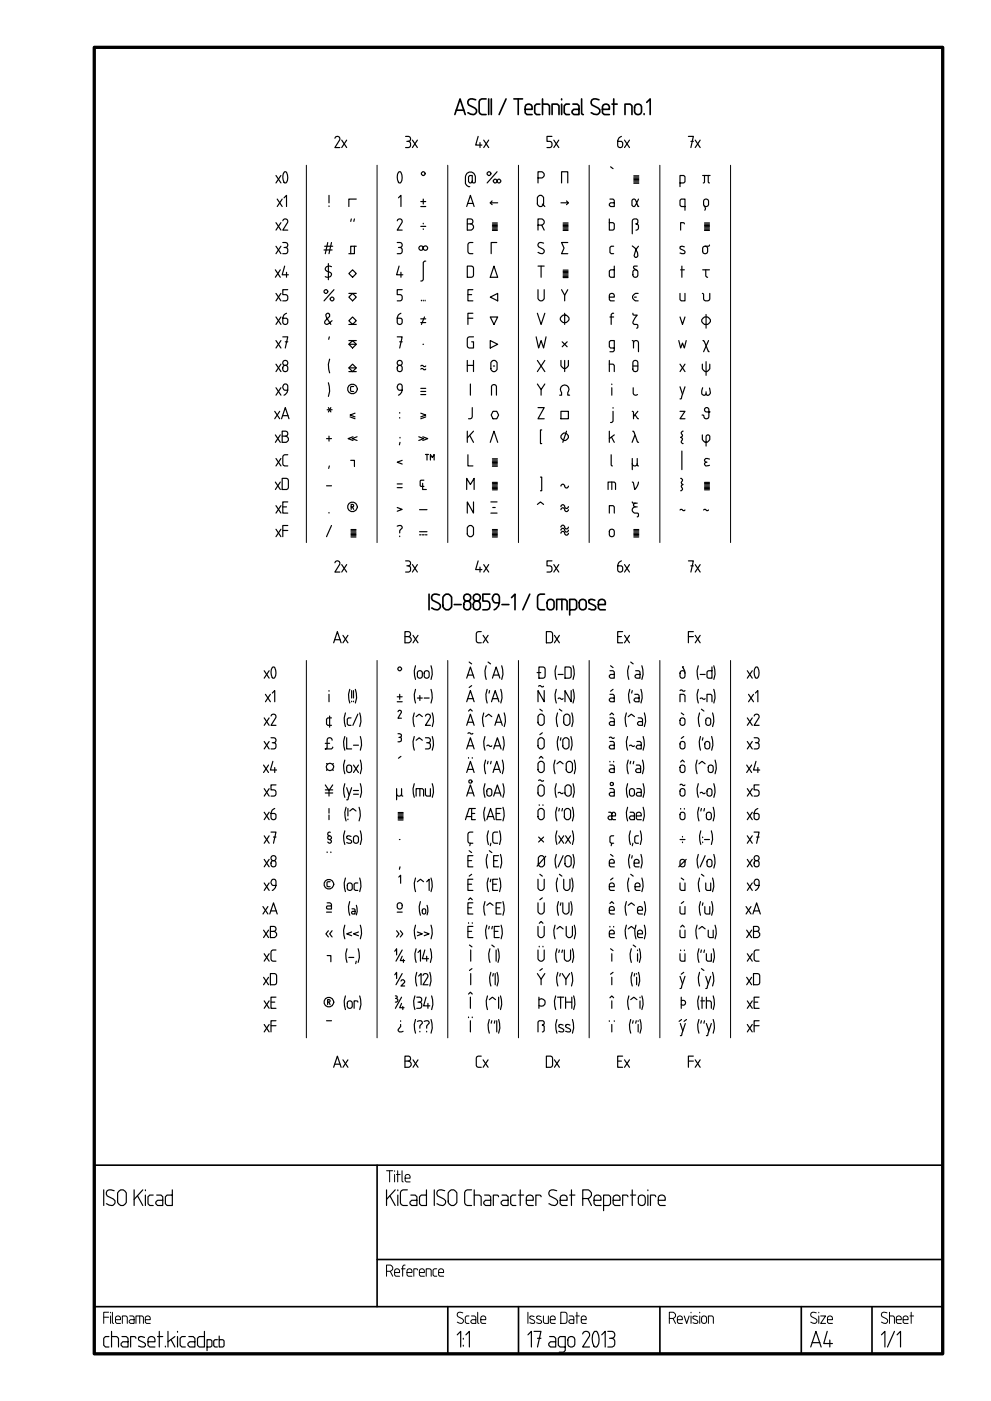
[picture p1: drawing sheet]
<svg xmlns="http://www.w3.org/2000/svg" width="210mm" height="297mm" viewBox="0 0 210 297" stroke-linecap="round" stroke-linejoin="round" font-family="sans-serif">
<path d="M20 10h180v277h-180z" fill="none" stroke="#000" stroke-width=".7"/>
<g fill="none" stroke="#000" stroke-width=".35">
<path d="M96.5 24.3l1.1-3.3 1.1 3.3M96.8 23.4h1.6M100.9 21.2l-.6-.2a.77 .77 0 0 0-1 .4 .77 .77 0 0 0 .3 1l1.1 .5a.73 .73 0 0 1 .4 .8 .73 .73 0 0 1-.7 .6l-1.1-.4M103.1 21h-.9l-.4 .2-.1 .3v2.2l.1 .4 .4 .2h.9M103.7 21v3.3M104.2 21v3.3M107.4 21l-1.5 3.3M109 21h1.9M109.9 21v3.3M111.4 23.2h1.5a.78 .78 0 0 0-.5-1.1 .78 .78 0 0 0-1 .7v1.1l.2 .2 .2 .2h1.1M114.6 22.1h-.8l-.4 .3v1.5l.4 .4h.8M115.1 22.1h1.1l.4 .3v1.9"/>
<path d="M115.1 21v3.3M117.1 24.3v-2.2h1.1l.4 .3v1.9M119.2 21v.2M119.2 22.1v2.2M120.8 22.1h-.7l-.4 .3v1.5l.4 .4h.7M121.6 22.1h.9l.3 .3v1.9h-.9a.55 .55 0 0 1-.4-.4 .55 .55 0 0 1 .1-.5l.1-.2h1.1M123.4 21v3l.4 .3M127.1 21.2l-.7-.2a.77 .77 0 0 0-.9 .4 .77 .77 0 0 0 .3 1l1.1 .5a.73 .73 0 0 1 .4 .8 .73 .73 0 0 1-.8 .6l-1.1-.4M127.8 23.2h1.5a.78 .78 0 0 0-.5-1.1 .78 .78 0 0 0-1 .7v1.1l.2 .2 .2 .2h1.1M129.8 22.1h1.1M130.2 21v3.3M132.6 24.3v-2.2h1.1l.4 .3v1.9"/>
<path d="M134.8 22.3a.76 .76 0 0 1 .8-.2 .76 .76 0 0 1 .5 .7v.9a.75 .75 0 0 1-.8 .6 .75 .75 0 0 1-.7-.8v-.9zM136.7 24.1v.2M137.2 21.7l.7-.7v3.3M91 126v3.3M93.2 126.2l-.6-.2a.77 .77 0 0 0-.9 .4 .77 .77 0 0 0 .2 1l1.2 .5a.73 .73 0 0 1 .3 .8 .73 .73 0 0 1-.7 .6l-1.1-.4M94.3 126.2l.3-.2a.98 .98 0 0 1 1.2 .9v1.5a.92 .92 0 0 1-.6 .8 .92 .92 0 0 1-.9-.2 3.1 3.1 0 0 1-.3-2.4zM96.4 128.2h1.4M98.6 127.6a.91 .91 0 0 1 1.3 .4 .91 .91 0 0 1-.6 1.3h-.4a1.14 1.14 0 0 1-.3-1.7zM100.6 127.6a.91 .91 0 0 1 1.3 .4 .91 .91 0 0 1-.6 1.3h-.3a1.14 1.14 0 0 1-.4-1.7zM103.9 126h-1.5v1.4h1a1.03 1.03 0 0 1 .5 1 1.03 1.03 0 0 1-.5 .9h-1M105.9 127.8h-.7a.93 .93 0 0 1-.7-1 .93 .93 0 0 1 1-.8l.3 .2a2.44 2.44 0 0 1-1 3.1M106.5 128.2h1.5"/>
<path d="M108.5 126.7l.8-.7v3.3M112.4 126l-1.5 3.3M115.5 126h-.9l-.4 .2-.1 .3v2.2l.1 .4 .4 .2h.9M116.3 127.3a.76 .76 0 0 1 .8-.2 .76 .76 0 0 1 .5 .7v.9a.75 .75 0 0 1-.9 .6 .75 .75 0 0 1-.6-.8v-.9zM118.1 129.3v-2.2h1.8l.4 .3v1.9M119.2 127.1v2.2M120.9 129.3h1.1l.3-.4v-1.5l-.3-.3h-1.1v3.3M123.1 127.3a.76 .76 0 0 1 .8-.2 .76 .76 0 0 1 .5 .7v.9a.75 .75 0 0 1-.9 .6 .75 .75 0 0 1-.6-.8v-.9zM126.2 127.3l-.8-.2a.45 .45 0 0 0-.5 .3 .45 .45 0 0 0 .2 .5l1 .5a.48 .48 0 0 1 .3 .5 .48 .48 0 0 1-.5 .4l-1-.2M126.9 128.2h1.5a.78 .78 0 0 0-.5-1.1 .78 .78 0 0 0-1 .7v1.1l.4 .4h1.1M80 247v30M200 247h-180v40"/>
<path d="M20 277h180M80 267h120M95 277v10M110 277v10M140 277v10M170 277v10M185 277v10"/>
<circle cx="99.1" cy="126.7" r=".76"/>
<circle cx="101.2" cy="126.7" r=".76"/>
</g>
<g fill="none" stroke="#000" stroke-width=".21">
<path d="M65 35v80M80 35v80M95 35v80M110 35v80M125 35v80M140 35v80M155 35v80M65 140v80M80 140v80M95 140v80M110 140v80M125 140v80"/>
<path d="M140 140v80M155 140v80M82 248.2h1.3M82.7 248.2v2.4M83.7 248.2v.2M83.7 249v1.6M84.1 249h.8M84.4 248.2v2.4M85.3 248.2v2.2l.3 .2M86 249.8h1a.55 .55 0 0 0-.4-.8 .55 .55 0 0 0-.6 .5v.8l.1 .2 .1 .1h.8M22 279.3h1.1M23.1 278.2h-1.1v2.4"/>
<path d="M23.5 278.2v.2M23.5 279v1.6M23.8 278.2v2.2l.3 .2M24.5 279.8h1.1a.55 .55 0 0 0-.4-.8 .55 .55 0 0 0-.7 .5v.8l.3 .3h.8M27.5 279h.7l.3 .3v1.3h-.8l-.3-.3v-.2l.3-.3h.8M29.6 279v1.6M30.8 279.8h1.1a.55 .55 0 0 0-.4-.8 .55 .55 0 0 0-.7 .5v.8l.3 .3h.8M82 269.5h.7a.66 .66 0 0 0 .6-.4 .66 .66 0 0 0-.2-.7l-.2-.2h-.9v2.4M82.8 269.5l.5 1.1M83.7 269.8h1.1a.55 .55 0 0 0-.4-.8 .55 .55 0 0 0-.7 .5v.8l.3 .3h.8M85.2 269h.8M86 268.2h-.3l-.3 .3v2.1"/>
<path d="M86.3 269.8h1.1a.55 .55 0 0 0-.4-.8 .55 .55 0 0 0-.7 .5v.8l.3 .3h.8M88.6 269.3l-.2-.3h-.6v1.6M89 269.8h1a.55 .55 0 0 0-.3-.8 .55 .55 0 0 0-.7 .5v.8l.2 .3h.8M90.4 270.6v-1.6h.8l.3 .3v1.3M92.7 269h-.6l-.2 .3v1l.2 .3h.6M93.1 269.8h1a.55 .55 0 0 0-.4-.8 .55 .55 0 0 0-.6 .5v.8l.2 .3h.8M98.2 278.4l-.5-.2a.55 .55 0 0 0-.6 .3 .55 .55 0 0 0 .2 .7l.8 .4a.52 .52 0 0 1 .2 .6 .52 .52 0 0 1-.5 .4l-.8-.3M99.5 279h-.5l-.3 .3v1l.3 .3h.5M100 279h.7l.3 .3v1.3h-.8l-.3-.3v-.2l.3-.3h.8M101.3 278.2v2.2l.3 .2M102 279.8h1.1a.55 .55 0 0 0-.4-.8 .55 .55 0 0 0-.7 .5v.8l.3 .3h.8M112 278.2v2.4"/>
<path d="M113.3 279.1l-.6-.1a.32 .32 0 0 0-.3 .3 .32 .32 0 0 0 .1 .3l.8 .3a.34 .34 0 0 1 .2 .4 .34 .34 0 0 1-.4 .3l-.7-.1M114.8 279.1l-.7-.1a.32 .32 0 0 0-.3 .3 .32 .32 0 0 0 .2 .3l.7 .3a.34 .34 0 0 1 .2 .4 .34 .34 0 0 1-.3 .3l-.8-.1M115.3 279v1.3l.3 .3h.7v-1.6M116.7 279.8h1.1a.55 .55 0 0 0-.4-.8 .55 .55 0 0 0-.7 .5v.8l.3 .3h.8M119 278.2h.9l.4 .4v1.6l-.4 .4h-.9zM120.8 279h.7l.2 .3v1.3h-.7l-.3-.3v-.2l.3-.3h.7M122.1 279h.8M122.4 278.2v2.4M123.3 279.8h1.1a.55 .55 0 0 0-.4-.8 .55 .55 0 0 0-.7 .5v.8l.3 .3h.8M142 279.5h.7a.66 .66 0 0 0 .6-.4 .66 .66 0 0 0-.2-.7l-.2-.2h-.9v2.4M142.8 279.5l.5 1.1M143.7 279.8h1.1a.55 .55 0 0 0-.4-.8 .55 .55 0 0 0-.7 .5v.8l.3 .3h.8"/>
<path d="M145.2 279l.5 1.6 .5-1.6M146.6 278.2v.2M146.6 279v1.6M147.9 279.1l-.6-.1a.32 .32 0 0 0-.3 .3 .32 .32 0 0 0 .1 .3l.8 .3a.34 .34 0 0 1 .2 .4 .34 .34 0 0 1-.4 .3l-.7-.1M148.5 278.2v.2M148.5 279v1.6M149 279.1a.54 .54 0 0 1 .6-.1 .54 .54 0 0 1 .3 .5v.7a.53 .53 0 0 1-.6 .4 .53 .53 0 0 1-.5-.5zM173.2 278.4l-.5-.2a.55 .55 0 0 0-.6 .3 .55 .55 0 0 0 .2 .7l.8 .4a.52 .52 0 0 1 .2 .6 .52 .52 0 0 1-.5 .4l-.8-.3M173.7 278.2v.2M173.7 279v1.6M174.1 279h1.1l-1.1 1.6h1.1M175.6 279.8h1a.55 .55 0 0 0-.4-.8 .55 .55 0 0 0-.6 .5v.8l.2 .3h.8"/>
<path d="M188.2 278.4l-.5-.2a.55 .55 0 0 0-.6 .3 .55 .55 0 0 0 .2 .7l.8 .4a.52 .52 0 0 1 .2 .6 .52 .52 0 0 1-.5 .4l-.8-.3M188.7 279h.8l.3 .3v1.3M188.7 278.2v2.4M190.2 279.8h1a.55 .55 0 0 0-.3-.8 .55 .55 0 0 0-.7 .5v.8l.1 .2 .1 .1h.8M191.6 279.8h1.1a.55 .55 0 0 0-.4-.8 .55 .55 0 0 0-.7 .5v.8l.1 .2 .2 .1h.8M193.1 279h.7M193.3 278.2v2.4M26 280.6v-1.6h.7l.3 .3v1.3M28.8 280.6v-1.6h1.4l.2 .3v1.3M150.3 280.6v-1.6h.8l.2 .3v1.3"/>
</g>
<g fill="none" stroke="#000" stroke-width=".25">
<path d="M58.6 37.2l1 1.6M59.6 37.2l-1 1.6M60.4 36.4h.2a1.75 1.75 0 0 1 0 2.4h-.1a1.78 1.78 0 0 1-.1-2.4zM71.1 29.3a.54 .54 0 0 1 .7-.4 .54 .54 0 0 1 .2 .8l-.9 1.6h1M72.5 29.7l1.1 1.6M73.6 29.7l-1.1 1.6M84.7 36.4h.2a1.75 1.75 0 0 1 0 2.4h-.2a1.78 1.78 0 0 1 0-2.4zM86.1 28.9h.5a.55 .55 0 0 1 .5 .7 .55 .55 0 0 1-.8 .4M86.6 30a.67 .67 0 0 1 .5 .6 .67 .67 0 0 1-.5 .7h-.5M87.5 29.7l1.1 1.6M88.6 29.7l-1.1 1.6M100.2 38.4l-.3 .4h-.2l-.3-.3v-1l.3-.3h.5v1.3a.33 .33 0 0 0 .4 .3 .33 .33 0 0 0 .3-.3v-1a1.05 1.05 0 0 0-1.1-1.1 1.05 1.05 0 0 0-1 1.1v1.2a.9 .9 0 0 0 .9 .9"/>
<path d="M101.4 28.9l-.5 1.9h1.3M101.8 30.2v1.1M102.6 29.7l1.1 1.6M103.7 29.7l-1.1 1.6M105.5 36.4l-2.1 2.4M114.1 37.7h.7a.66 .66 0 0 0 .6-.4 .66 .66 0 0 0-.1-.7l-.3-.2h-.9v2.4M117.1 28.9h-1v1.1h.5a.67 .67 0 0 1 .5 .6 .67 .67 0 0 1-.5 .7h-.5M117.5 29.7l1.1 1.6M118.6 29.7l-1.1 1.6M119.1 38.8v-2.4h1.4v2.4M129.5 35.4l.6 .4M131.8 28.9a1.57 1.57 0 0 0-.7 2 .59 .59 0 0 0 .8 .3 .59 .59 0 0 0 .2-.8l-.3-.4h-.7"/>
<path d="M132.5 29.7l1.1 1.6M133.6 29.7l-1.1 1.6M134.5 38.9h1M134.5 38.6h1M134.5 38.3h1M134.5 38.1h1M134.5 37.8h1M134.5 37.5h1M134.5 37.3h1M144.3 38.8h.8l.2-.3v-1l-.2-.3h-.8v2.4M146.1 28.9h1l-.5 2.4M146.6 30h.5"/>
<path d="M147.5 29.7l1.1 1.6M148.6 29.7l-1.1 1.6M149.1 37.2h1.6M149.5 37.2v1.4l-.3 .2M150.3 37.2v1.4l.2 .2M58.4 57.2l1.1 1.6M58.6 52.2l1 1.6M58.6 47.2l1 1.6M58.8 42.2l1.1 1.6M59.5 57.2l-1.1 1.6M59.6 52.2l-1 1.6M59.6 47.2l-1 1.6"/>
<path d="M59.9 42.2l-1.1 1.6M60 51.4h.5a.55 .55 0 0 1 .5 .7 .55 .55 0 0 1-.7 .4M60 46.8a.54 .54 0 0 1 .7-.4 .54 .54 0 0 1 .3 .8l-1 1.6h1.1M60.3 41.9l.5-.5v2.4M60.4 56.4l-.5 1.9h1.3M60.5 52.5a.67 .67 0 0 1 .6 .6 .67 .67 0 0 1-.6 .7h-.5M60.8 57.7v1.1M68.7 53h1.8M68.9 52.2h1.7M69.5 51.4l-.5 2.4M69.7 55.9v3.4M69.8 41.4v1.6"/>
<path d="M69.8 43.7v.1M70.3 56.5a.74 .74 0 0 0-.9-.1 .74 .74 0 0 0-.3 .9l.3 .2a.67 .67 0 0 1 .8 .2 .67 .67 0 0 1 0 .8l-.5 .3-.7-.1M70.3 51.4l-.5 2.4M74 58l.8-.8 .8 .8-.8 .8zM74.5 46.4l-.1 .5M75.2 52.2v1.6h-1.2M75.2 46.4l-.1 .5M75.6 52.2h-1.2v1.6M75.6 42.2h-1.6v1.6M84.3 51.4h.5a.55 .55 0 0 1 .5 .7 .55 .55 0 0 1-.8 .4M84.3 46.8a.54 .54 0 0 1 .7-.4 .54 .54 0 0 1 .3 .8l-1 1.6h1M84.5 41.9l.6-.5v2.4"/>
<path d="M84.7 56.4l-.6 1.9h1.4M84.8 52.5a.67 .67 0 0 1 .5 .6 .67 .67 0 0 1-.5 .7h-.5M85.1 57.7v1.1M89 52.3a.45 .45 0 0 1 .5-.1 .45 .45 0 0 1 .3 .4 .47 .47 0 0 1 .6-.4 .47 .47 0 0 1 .3 .6 .47 .47 0 0 1-.8 .1l-.1-.3a.47 .47 0 0 1-.6 .4 .47 .47 0 0 1-.2-.7zM89.3 43.8h1M89.3 42.7h1M89.3 48h1M89.8 42.2v1.1M89.8 47.3v.2M89.8 48.5v.2M90.3 55.4h-.2l-.3 .2v3.7l-.3 .3h-.2M99 43.8l.8-2.4 .8 2.4"/>
<path d="M99.1 56.4h1l.4 .4v1.6l-.4 .4h-1zM99.1 47.5h.7a.66 .66 0 0 1 .6 .4 .66 .66 0 0 1-.1 .7l-.3 .2h-.9v-2.4h.8a.53 .53 0 0 1 .4 .6 .53 .53 0 0 1-.5 .5M99.2 43.1h1.2M100.3 51.4h-.6l-.4 .4v1.6l.1 .3 .9 .1M104 43h1.6M104.4 42.6l-.4 .4 .4 .4M104.5 48.9h1M104.5 48.6h1M104.5 48.3h1M104.5 48.1h1M104.5 47.8h1M104.5 47.5h1"/>
<path d="M104.5 47.3h1M104.8 56.4l.8 2.4h-1.6zM105.4 51.4h-1.2v2.4M114.1 47.7h.7a.66 .66 0 0 0 .6-.4 .66 .66 0 0 0-.1-.7l-.3-.2h-.9v2.4M114.1 56.4h1.4M114.2 41.6l.3-.2a.7 .7 0 0 1 .8 .7v1a.66 .66 0 0 1-.4 .6 .66 .66 0 0 1-.7-.1 2.19 2.19 0 0 1-.2-1.7zM114.8 56.4v2.4M114.9 47.7l.6 1.1M115.1 43.3l.5 .5M115.3 51.5l-.4-.1a.55 .55 0 0 0-.7 .3 .55 .55 0 0 0 .2 .7l.8 .4a.52 .52 0 0 1 .3 .6 .52 .52 0 0 1-.6 .4l-.8-.3M119 43h1.6M119.5 48.9h1"/>
<path d="M119.5 48.6h1M119.5 48.3h1M119.5 48.1h1M119.5 47.8h1M119.5 47.5h1M119.5 47.3h1M119.5 58.9h1M119.5 58.6h1M119.5 58.3h1M119.5 58.1h1M119.5 57.8h1M119.5 57.5h1"/>
<path d="M119.5 57.3h1M120.2 42.6l.4 .4-.4 .4M120.5 51.4h-1.4l.6 1.2-.6 1.2h1.4M129.3 46.4v2.4h.8l.2-.3v-1l-.2-.3h-.8M129.4 42.2h.7l.2 .3v1.3h-.8l-.2-.3 .1-.4 .1-.1h.8M130.2 52.2h-.5l-.3 .3v1l.3 .3h.5M130.3 56.4v2.4h-.8l-.2-.3v-1l.2-.3h.8M134.1 52.1a2.28 2.28 0 0 1 1.2 2.1l-.5 .4-.3-.4 .4-1.3 .6-.7M134.4 57.3a.54 .54 0 0 1 .6-.1 .54 .54 0 0 1 .3 .5v.7a.53 .53 0 0 1-.6 .4 .53 .53 0 0 1-.4-.5zM134.9 48.8a.67 .67 0 0 0 .6-.7 .67 .67 0 0 0-.6-.6 .56 .56 0 0 0 .4-.8 .56 .56 0 0 0-.8-.3l-.4 .4v2.8M135.2 56.4h-.6l-.2 .2 .1 .3 .6 .4M135.5 42.2l-.9 1.6h-.3l-.2-.3v-1l.2-.3h.3l.3 .3 .4 1.2 .2 .1"/>
<path d="M144.4 57.2h.8M144.7 56.4v2.4M145.2 52.3l-.7-.1a.32 .32 0 0 0-.2 .3 .32 .32 0 0 0 .1 .3l.7 .3a.34 .34 0 0 1 .2 .4 .34 .34 0 0 1-.3 .3l-.7-.1M145.2 47.5l-.2-.3h-.6v1.6M145.3 43.8h-.8l-.2-.3v-1l.2-.3h.8v2.4M149.1 57.2h1.4M149.2 52.3a.54 .54 0 0 1 .6-.1 .54 .54 0 0 1 .3 .5v.7a.53 .53 0 0 1-.6 .4 .53 .53 0 0 1-.4-.5zM149.4 42.3a.54 .54 0 0 1 .6-.1 .54 .54 0 0 1 .3 .5v.7a.53 .53 0 0 1-.6 .4 .53 .53 0 0 1-.4-.5zM149.4 43.7l.3 .5-.2 .4M149.5 48.9h1M149.5 48.6h1M149.5 48.3h1"/>
<path d="M149.5 48.1h1M149.5 47.8h1M149.5 47.5h1M149.5 47.3h1M149.7 57.2v1.3l.4 .3M150.5 51.9l-.2 .3h-.7M58.6 77.2l1 1.6M58.6 72.2l1 1.6M58.6 67.2l1 1.6M58.6 62.2l1 1.6M59.6 77.2l-1 1.6M59.6 72.2l-1 1.6"/>
<path d="M59.6 67.2l-1 1.6M59.6 62.2l-1 1.6M60 71.4h1.1l-.6 2.4M60.1 77.6a.62 .62 0 0 1 1 .5 .62 .62 0 0 1-1 .6l-.1-.3zM60.5 72.5h.6M60.8 66.4a1.57 1.57 0 0 0-.8 2 .59 .59 0 0 0 .8 .3 .59 .59 0 0 0 .3-.8l-.3-.4h-.8M61.1 61.4h-1.1v1.1h.5a.67 .67 0 0 1 .6 .6 .67 .67 0 0 1-.6 .7h-.5M69.9 71.4l-.2 .5M69.9 76.2l-.2 1 .2 1.8M70.5 68l-.8 .7a.47 .47 0 0 1-.7 0 .47 .47 0 0 1 0-.7l.8-.8a.45 .45 0 0 0 .1-.6 .45 .45 0 0 0-.6-.1 .45 .45 0 0 0-.1 .6l1 1.7M70.9 61.4l-2.2 2.4M74 78l.8-.8 .8 .8-.8 .8z"/>
<path d="M74 73l.8-.8 .8 .8-.8 .8zM74 68l.8-.8 .8 .8-.8 .8zM74 63l.8-.8 .8 .8-.8 .8zM74 73h1.6M74 78.8h1.6M74 78h1.6M74 72.2h1.6M74 68.8h1.6M74 62.2h1.6M84.3 71.4h1l-.5 2.4M84.4 77.6a.62 .62 0 0 1 .9 .5 .62 .62 0 0 1-.9 .6l-.1-.3zM84.8 72.5h.5"/>
<path d="M85.1 66.4a1.57 1.57 0 0 0-.8 2 .59 .59 0 0 0 .8 .3 .59 .59 0 0 0 .2-.8l-.2-.4h-.8M85.3 61.4h-1v1.1h.5a.67 .67 0 0 1 .5 .6 .67 .67 0 0 1-.5 .7h-.5M89.3 77.6a.44 .44 0 0 1 .7 .1l.3-.1M89.3 78.3a.44 .44 0 0 1 .7 .1l.3-.1M89.3 68.4h1M89.3 67.6h1M89.4 63.7v.1M89.7 73h.2M89.8 63.7v.1M90.1 67.2l-.7 1.6M90.2 63.7v.1M99.1 76.4v2.4"/>
<path d="M99.1 77.5h1.4M99.3 67.5h1M99.3 62.5h.8M100.3 66.4h-1v2.4M100.3 61.4h-1v2.4h1M100.5 71.4l-1.2 .1-.2 .3v1.6l.2 .3 1.2 .1v-1.3h-.4M100.5 76.4v2.4M104 63l1.6-.8v1.6zM104 67.2h1.6l-.8 1.6zM104 72.2l1.6 .8-1.6 .8zM104.3 76.6l.3-.2a.7 .7 0 0 1 .9 .7v1a.66 .66 0 0 1-.4 .6 .66 .66 0 0 1-.8-.1 2.19 2.19 0 0 1-.2-1.7zM104.7 77.6h.2"/>
<path d="M113.8 71.4l.5 2.4 .5-1.6 .5 1.6 .6-2.4M114 66.4l.8 2.4 .8-2.4M114 76.4l1.6 2.4M114.1 61.4v1.7a.66 .66 0 0 0 .5 .6 .66 .66 0 0 0 .7-.1l.2-.3v-1.9M115.6 76.4l-1.6 2.4M119 76.4v.9a.79 .79 0 0 0 .8 .9 .79 .79 0 0 0 .8-.9v-.9M119.1 61.4l.7 1.2 .7-1.2M119.1 67.1a.85 .85 0 0 1 1.4 0 .85 .85 0 0 1-.4 1.3h-.2a.81 .81 0 0 1-.8-.4 .81 .81 0 0 1 0-.9zM119.3 72.5l1 1M119.8 62.6v1.2M119.8 66.4v2.4M119.8 76.4v2.4"/>
<path d="M120.3 72.5l-1 1M129.3 77.2h.8l.2 .3v1.3M129.3 63h1a.55 .55 0 0 0-.3-.8 .55 .55 0 0 0-.7 .5v.8l.1 .2 .1 .1h.8M129.3 76.4v2.4M129.4 67.2h.8M130.2 66.4h-.3l-.2 .3v2.1M130.3 73.8h-.8l-.2-.3v-1l.2-.3h.8v2.1l-.2 .3h-.7M134.1 72.2l.3 .2v1.4M134.3 66.4l.2 .4h.7l-.9 1.5 .2 .5 .8 .1v.5l-.2 .2M134.3 77.6h1M134.4 76.5a.54 .54 0 0 1 .6-.1 .54 .54 0 0 1 .3 .5v1.5a.53 .53 0 0 1-.6 .4 .53 .53 0 0 1-.4-.5v-1.5zM134.4 72.7v-.1a.53 .53 0 0 1 .6-.4 .53 .53 0 0 1 .5 .5v1.9"/>
<path d="M134.6 63h.4M135.4 62.2a.86 .86 0 0 0-1.2 .8 .86 .86 0 0 0 1.2 .8M144 72.2l.4 1.6 .4-1.1 .4 1.1 .4-1.6M144.3 67.2l.5 1.6 .5-1.6M144.3 62.2v1.3l.2 .3h.8v-1.6M144.3 77.2l1 1.6M145.3 77.2l-1 1.6M149 62.2l.3 .2v.9a.67 .67 0 0 0 .6 .5 .67 .67 0 0 0 .7-.5v-1.1M149 77.2v.8a.79 .79 0 0 0 .8 .8 .79 .79 0 0 0 .8-.8v-.8M149.1 67.5a.85 .85 0 0 1 1.4 0 .85 .85 0 0 1-.4 1.3h-.2a.81 .81 0 0 1-.8-.4 .81 .81 0 0 1 0-.9zM149.1 72.2l.3 .1 .9 2.1 .2 .2M149.8 66.7v2.9"/>
<path d="M149.8 76.7v2.9M150.3 72.2l-1 2.4M58.3 87.2l1 1.6M58.4 92.2l1.1 1.6M58.6 97.2l1 1.6M58.6 82.2l1 1.6M59.3 87.2l-1 1.6M59.5 92.2l-1.1 1.6M59.6 97.2l-1 1.6M59.6 82.2l-1 1.6M59.7 88.8l.8-2.4 .8 2.4M59.9 92.5h.6a.66 .66 0 0 1 .6 .4 .66 .66 0 0 1-.1 .7l-.3 .2h-.8v-2.4h.8a.53 .53 0 0 1 .4 .6 .53 .53 0 0 1-.6 .5"/>
<path d="M59.9 88.1h1.2M61.1 96.4h-.7l-.4 .4v1.6l.1 .3 1 .1M61.1 82.7h-.6a.63 .63 0 0 1-.5-.8 .63 .63 0 0 1 .9-.4 1.74 1.74 0 0 1-.6 2.3M69.3 93h1M69.4 86.9h1.1M69.7 81.2l.2 1.8-.2 1M69.7 86.4l.5 .9M69.8 92.5v1M69.9 98.8l-.2 .5M70.2 86.4l-.5 .9M74.3 88.4l1 .4M74.4 97.6h.8v1.3"/>
<path d="M74.9 92.6l-1.1 .4 1.1 .4M75 81.9h-.4l-.2 .2v.8l.6 .1M75.3 87.6l-1 .4 1 .4M75.8 92.6l-1.1 .4 1.1 .4M84.8 87.5v.1M84.8 88.5v.2M84.9 93.8l-.2 .5M84.9 92.7v.2M85.3 97.6l-1 .4 1 .4M85.3 82.7h-.5a.63 .63 0 0 1-.5-.8 .63 .63 0 0 1 .9-.4 1.74 1.74 0 0 1-.7 2.3M88.8 92.6l1.1 .4-1.1 .4M89.3 87.6l1 .4-1 .4"/>
<path d="M89.3 83.7h1M89.3 83h1M89.3 82.3h1M89.7 92.6l1.1 .4-1.1 .4M90.3 96.4h.6M90.3 88.4l-1 .4M90.6 96.4v1.1M91.3 97.5v-1.1l.4 .6 .4-.6v1.1M99.1 91.4v2.4M99.3 96.4v2.4h1M99.7 92.3l.8 1.5M99.8 81.4v2.4"/>
<path d="M100.2 86.4v2a.62 .62 0 0 1-.8 .4M100.5 91.4l-1.4 1.5M104 93.8l.8-2.4 .8 2.4M104.3 83.8v-1.9a.53 .53 0 0 1 .6-.4 .53 .53 0 0 1 .4 .6v1.7M104.5 98.9h1M104.5 98.6h1M104.5 98.3h1M104.5 98.1h1M104.5 97.8h1M104.5 97.5h1M104.5 97.3h1M104.6 87.2h.8l.4 .8-.4 .8h-.8l-.4-.8z"/>
<path d="M114 81.4l.8 1.2 .8-1.2M114.1 86.4h1.4l-1.4 2.4h1.4M114.8 82.6v1.2M114.9 91.2h-.2v2.8h.2M118.8 83.8h.3v-.6a.93 .93 0 0 1 0-1.3 .93 .93 0 0 1 1.4 0 .93 .93 0 0 1 0 1.3v.6h.4M119 87.2h1.6v1.6h-1.6zM120.2 91.4l-.8 2.4M129.3 91.4v2.4M129.7 96.4v2.2l.2 .2M129.7 92.7l.6 1.1M129.8 81.4v.1M129.8 82.2v1.6"/>
<path d="M130.1 87.2v2.1l-.3 .3h-.3M130.1 86.4v.1M130.3 92.2l-1 .8M134.1 98.3v.1a.53 .53 0 0 0 .6 .4 .53 .53 0 0 0 .5-.5M134.1 87.2l.3 .2v1.4M134.1 97.2v2.4M134.2 91.4l.3 .1 .7 2.2 .3 .1M134.3 82.2v1.2a.56 .56 0 0 0 1 .3M134.7 92.3l-.6 1.5M134.7 87.9l.6 .8 .2 .1M135.2 97.2v1.4l.3 .2M135.3 87.2l-.9 1.1"/>
<path d="M144.3 87.2h1l-1 1.6h1M144.3 82l.5 1.6M144.7 95.6v4M144.9 91.4a.44 .44 0 0 0-.4 .4 .44 .44 0 0 0 .3 .5l-.1 .2-.3 .2a.44 .44 0 0 1 .4 .4 .44 .44 0 0 1-.3 .5v.2l.4 .2M145.3 82l-.7 2.4-.3 .2M149 92.2v.8a.83 .83 0 0 0 1 .8 .83 .83 0 0 0 .6-1.2l-.3-.4h-.2l-.3 .3v2.1M149.1 82.2l-.2 .7 .1 .8 .4 .2 .3-.2 .1-.6M149.9 98l-.4 .3 .2 .5 .8-.1M150.5 82.3l.2 1a.47 .47 0 0 1-.3 .5 .47 .47 0 0 1-.6-.3M150.5 97.3l-.4-.1a.42 .42 0 0 0-.6 .4 .42 .42 0 0 0 .5 .4M150.7 87.3h-.8a.46 .46 0 0 1-.4-.4 .46 .46 0 0 1 .4-.5 .46 .46 0 0 1 .5 .5v1.4a.57 .57 0 0 1-.7 .5 .57 .57 0 0 1-.4-.7l-.4-.1M58.4 102.2l1.1 1.6"/>
<path d="M58.6 112.2l1 1.6M58.6 107.2l1 1.6M59.5 102.2l-1.1 1.6M59.6 112.2l-1 1.6M59.6 107.2l-1 1.6M59.9 101.4h.9l.4 .4v1.6l-.4 .4h-.9zM60 112.5h1.1M60 107.5h.8M61.1 111.4h-1.1v2.4M61.1 106.4h-1.1v2.4h1.1M69.3 103h1M69.8 108.7v.1"/>
<path d="M70.3 111.4l-1 2.4M71.1 119.3a.54 .54 0 0 1 .7-.4 .54 .54 0 0 1 .2 .8l-.9 1.6h1M72.5 119.7l1.1 1.6M73.6 119.7l-1.1 1.6M74.5 113.9h1M74.5 113.6h1M74.5 113.3h1M74.5 113.1h1M74.5 112.8h1M74.5 112.5h1M74.5 112.3h1M74.5 107.5l.5-.1v-.4l-.5-.1v1.1"/>
<path d="M74.8 107.5l.2 .5M84.3 111.5l.4-.1a.5 .5 0 0 1 .6 .5l-.5 .6v.5M84.3 107.6l1 .4-1 .4M84.3 103.4h1M84.3 102.6h1M84.8 113.7v.1M86.1 118.9h.5a.55 .55 0 0 1 .5 .7 .55 .55 0 0 1-.8 .4M86.6 120a.67 .67 0 0 1 .5 .6 .67 .67 0 0 1-.5 .7h-.5M87.5 119.7l1.1 1.6M88.6 119.7l-1.1 1.6M89 108.1h1.6M89 112.7h1.6"/>
<path d="M89 113.4h.3M89.6 113.4h.4M89.7 102.5v1.3h.8M89.9 101.8h-.6l-.2 .2 .1 1.1h.7M90.3 113.4h.3M99 103.8v-2.4l.8 1.3 .8-1.3v2.4M99.3 111.6l.3-.2a.7 .7 0 0 1 .9 .7v1a.66 .66 0 0 1-.4 .6 .66 .66 0 0 1-.8-.1 2.19 2.19 0 0 1-.2-1.7zM100.5 106.4v2.4l-1.4-2.4v2.4M101.4 118.9l-.5 1.9h1.3M102.6 119.7l1.1 1.6M103.7 119.7l-1.1 1.6M104.1 106.4h1.4"/>
<path d="M104.1 108.8h1.4M104.5 103.9h1M104.5 103.6h1M104.5 103.3h1M104.5 103.1h1M104.5 102.8h1M104.5 102.5h1M104.5 102.3h1M104.5 113.9h1M104.5 113.6h1M104.5 113.3h1M104.5 113.1h1"/>
<path d="M104.5 112.8h1M104.5 112.5h1M104.5 112.3h1M104.5 107.6h.6M114 106.9l.7-.5 .6 .5M114.7 101.2h.2v2.8h-.2M117.1 118.9h-1v1.1h.5a.67 .67 0 0 1 .5 .6 .67 .67 0 0 1-.5 .7h-.5M117.5 119.7l1.1 1.6M118.6 119.7l-1.1 1.6M119 103.1l.3-.4h.2l.6 .8h.2l.3-.4M119 108.1l.3-.4h.2l.6 .8h.2l.3-.4M119 107.4l.3-.4 .4 .1 .4 .7h.2l.3-.4"/>
<path d="M119 113.1l.3-.4h.2l.6 .8h.2l.3-.4M119 112.4l.3-.4h.2l.6 .8h.2l.3-.4M119 111.7l.3-.3 .4 .1 .4 .6h.2l.3-.4M129 103.8v-1.6h1.3l.3 .3v1.3M129.3 108.8v-1.6h.8l.2 .3v1.3M129.4 112.3a.54 .54 0 0 1 .6-.1 .54 .54 0 0 1 .3 .5v.7a.53 .53 0 0 1-.6 .4 .53 .53 0 0 1-.4-.5zM129.8 102.2v1.6M131.8 118.9a1.57 1.57 0 0 0-.7 2 .59 .59 0 0 0 .8 .3 .59 .59 0 0 0 .2-.8l-.3-.4h-.7M132.5 119.7l1.1 1.6M133.6 119.7l-1.1 1.6M134.1 106.4l.2 .3h.9M134.1 102.2l.3 .2 .3 1.4 .6-.9 .2-.7"/>
<path d="M134.5 113.9h1M134.5 113.6h1M134.5 113.3h1M134.5 113.1h1M134.5 112.8h1M134.5 112.5h1M134.5 112.3h1M134.8 106.7l-.4 .2v.3l.3 .3h.5M134.8 107.5a.66 .66 0 0 0-.6 .4 .66 .66 0 0 0 .1 .7l.3 .2 .8 .1 .1 .5-.3 .2M144.3 108.1a.44 .44 0 0 1 .7 .2l.3-.2M144.4 101.4a.44 .44 0 0 1 .4 .4 .44 .44 0 0 1-.3 .5l.1 .2 .3 .2a.44 .44 0 0 0-.4 .4 .44 .44 0 0 0 .3 .5v.2l-.4 .2M146.1 118.9h1l-.5 2.4"/>
<path d="M146.6 120h.5M147.5 119.7l1.1 1.6M148.6 119.7l-1.1 1.6M149.3 108.1a.44 .44 0 0 1 .7 .2l.3-.2M149.5 103.9h1M149.5 103.6h1M149.5 103.3h1M149.5 103.1h1M149.5 102.8h1M149.5 102.5h1M149.5 102.3h1M70.8 136.3l.8-2.4 .8 2.4"/>
<path d="M71 135.6h1.2M72.8 134.7l1 1.6M73.8 134.7l-1 1.6M85.9 135h.7a.66 .66 0 0 1 .6 .4 .66 .66 0 0 1-.2 .7l-.2 .2h-.9v-2.4h.8a.53 .53 0 0 1 .4 .6 .53 .53 0 0 1-.5 .5M87.6 134.7l1.1 1.6M88.7 134.7l-1.1 1.6M101.8 120.2v1.1M102.1 133.9h-.7l-.3 .4v1.6l.1 .3 .9 .1M102.5 134.7l1.1 1.6M103.6 134.7l-1.1 1.6M115.9 133.9h.9l.4 .4v1.6l-.4 .4h-.9zM117.6 134.7l1.1 1.6"/>
<path d="M118.7 134.7l-1.1 1.6M131.1 135h.7M132.1 133.9h-1v2.4h1M132.5 134.7l1.1 1.6M133.6 134.7l-1.1 1.6M146.1 135h1M147.1 133.9h-1v2.4M147.5 134.7l1.1 1.6M148.6 134.7l-1.1 1.6M56.1 157.2l1 1.6M56.1 152.2l1 1.6M56.1 142.2l1 1.6"/>
<path d="M56.3 147.2l1.1 1.6M57.1 157.2l-1 1.6M57.1 152.2l-1 1.6M57.1 142.2l-1 1.6M57.4 147.2l-1.1 1.6M57.5 156.4h.5a.55 .55 0 0 1 .5 .7 .55 .55 0 0 1-.7 .4M57.5 151.8a.54 .54 0 0 1 .7-.4 .54 .54 0 0 1 .3 .8l-1 1.6h1.1M57.8 146.9l.5-.5v2.4M57.8 141.5l.3-.1a1.75 1.75 0 0 1 0 2.4h-.1a1.79 1.79 0 0 1-.2-2.3zM58 157.5a.67 .67 0 0 1 .6 .6 .67 .67 0 0 1-.6 .7h-.5M69 157.6h.9M69.8 146.4v.1"/>
<path d="M69.8 147.2v1.6M69.9 151.8v2.4M70.3 152.2h-.8l-.2 .3v1l.2 .3h.8M70.5 156.9v-.1a.53 .53 0 0 0-.6-.4 .53 .53 0 0 0-.5 .5v1.6l-.4 .3h1.3l.3-.4M73.2 156.2l-.3 1 .3 1.8M73.3 151.2l-.3 1 .3 1.8M73.6 156.4v2.4h1M74.2 146.2l-.3 1 .3 1.8M74.5 152.2h-.6l-.2 .3v1l.2 .3h.6M74.6 146.4v1.6M74.6 148.7v.1M75 158h1.1"/>
<path d="M75 146.4v1.6M75 148.7v.1M75.4 146.2l.3 1.8-.3 1M75.9 151.4l-1 2.4M76.3 151.2l.3 1.8-.3 1M76.4 156.2l.3 1.8-.3 1M84.3 148.8h1M84.3 147.7h1M84.4 155.6h.4a.41 .41 0 0 1 .4 .5 .41 .41 0 0 1-.6 .3M84.4 150.9a.36 .36 0 0 1 .5-.3 .36 .36 0 0 1 .2 .6l-.7 1.1h.8M84.8 147.2v1.1M84.8 156.4a.48 .48 0 0 1 .4 .4 .48 .48 0 0 1-.4 .5h-.4"/>
<path d="M87.9 151.2l-.3 1 .3 1.8M87.9 156.2l-.3 1 .3 1.8M88.2 141.2l-.3 1 .3 1.8M88.2 146.2l-.3 1 .3 1.8M88.3 151.9l.6-.5 .7 .5M88.3 156.9l.6-.5 .7 .5M88.6 148h1M88.7 142.3a.54 .54 0 0 1 .6-.1 .54 .54 0 0 1 .3 .5v.7a.53 .53 0 0 1-.6 .4 .53 .53 0 0 1-.4-.5zM89.1 147.5v1M90 148h1.1M90.1 142.3a.54 .54 0 0 1 .6-.1 .54 .54 0 0 1 .4 .5v.7a.53 .53 0 0 1-.6 .4 .53 .53 0 0 1-.5-.5zM90.3 151.8a.54 .54 0 0 1 .7-.4 .54 .54 0 0 1 .3 .8l-1 1.6h1"/>
<path d="M90.3 156.4h.5a.55 .55 0 0 1 .5 .7 .55 .55 0 0 1-.8 .4M90.8 157.5a.67 .67 0 0 1 .5 .6 .67 .67 0 0 1-.5 .7h-.5M91.4 141.2l.3 1.8-.3 1M91.4 146.2l.3 1.8-.3 1M91.7 151.2l.3 1.8-.3 1M91.7 156.2l.3 1.8-.3 1M99 158.8l.8-2.4 .8 2.4M99 153.8l.8-2.4 .8 2.4M99 148.8l.8-2.4 .8 2.4M99 143.8l.8-2.4 .8 2.4M99.2 158.1h1.2M99.2 153.1h1.2"/>
<path d="M99.2 148.1h1.2M99.2 143.1h1.2M99.3 155.5a.44 .44 0 0 1 .7 .1l.3-.1M99.4 150.8l.4-.4 .4 .4M99.5 140.4l.6 .4M100.1 145.4l-.6 .4M102.6 151.2l-.2 1 .2 1.8M102.9 156.2l-.3 1 .3 1.8M103 151.9l.7-.5 .6 .5M103.2 141.2l-.3 1 .3 1.8M103.3 158.1a.44 .44 0 0 1 .7 .2l.3-.2M103.4 146.2l-.3 1 .3 1.8"/>
<path d="M103.6 140.4l.5 .4M103.9 146.4l-.1 .5M104.3 148.8l.8-2.4 .8 2.4M104.5 143.8l.8-2.4 .8 2.4M104.5 148.1h1.2M104.7 143.1h1.2M104.7 158.8l.8-2.4 .8 2.4M104.9 158.1h1.2M105 153.8l.8-2.4 .8 2.4M105.2 153.1h1.2M106.2 146.2l.3 1.8-.3 1M106.4 141.2l.3 1.8-.3 1"/>
<path d="M106.7 156.2l.3 1.8-.3 1M107 151.2l.2 1.8-.2 1M113.9 142.6h.8M114.3 145.5a.44 .44 0 0 1 .7 .1l.3-.1M114.3 156.6l.3-.2a.7 .7 0 0 1 .9 .7v1a.66 .66 0 0 1-.4 .6 .66 .66 0 0 1-.8-.1 2.19 2.19 0 0 1-.2-1.7zM114.3 151.6l.3-.2a.7 .7 0 0 1 .9 .7v1a.66 .66 0 0 1-.4 .6 .66 .66 0 0 1-.8-.1 2.19 2.19 0 0 1-.2-1.7zM114.3 141.4h1l.4 .4v1.6l-.4 .4h-1zM114.5 150.4l.6 .4M115.1 155.4l-.6 .4M115.5 146.4v2.4l-1.4-2.4v2.4M118 146.2l-.2 1 .2 1.8M118 141.2l-.2 1 .2 1.8"/>
<path d="M118.3 151.2l-.3 1 .3 1.8M118.4 148.1a.44 .44 0 0 1 .7 .2l.4-.2M118.4 143h1.1M118.5 156.2l-.3 1 .3 1.8M118.7 150.4l.5 .4M119 156.4l-.1 .5M119.6 156.6l.3-.2a.7 .7 0 0 1 .8 .7v1a.66 .66 0 0 1-.4 .6 .66 .66 0 0 1-.7-.1 2.19 2.19 0 0 1-.2-1.7zM119.8 151.6l.3-.2a.7 .7 0 0 1 .8 .7v1a.66 .66 0 0 1-.4 .6 .66 .66 0 0 1-.7-.1 2.19 2.19 0 0 1-.2-1.7zM119.9 141.4h.9l.4 .4v1.6l-.4 .4h-.9zM121.1 156.2l.3 1.8-.3 1M121.2 146.4v2.4l-1.3-2.4v2.4M121.3 151.2l.3 1.8-.3 1"/>
<path d="M121.6 146.2l.2 1.8-.2 1M121.6 141.2l.2 1.8-.2 1M129.3 156.4a.44 .44 0 0 1 .7 .1l.3-.1M129.4 157.2h.7l.2 .3v1.3h-.8l-.2-.3v-.2l.2-.3h.8M129.4 152.2h.7l.2 .3v1.3h-.8l-.2-.3 .1-.4 .1-.1h.8M129.4 151.5l.4-.3 .4 .3M129.4 147.2h.7l.2 .3v1.3h-.8l-.2-.3 .1-.4 .1-.1h.8M129.4 142.2h.7l.2 .3v1.3h-.8l-.2-.3v-.2l.2-.3h.8M129.5 141.2l.6 .3M130.1 146.2l-.6 .3M132.9 151.2l-.3 1 .3 1.8M133.2 156.2l-.3 1 .3 1.8"/>
<path d="M133.3 151.9l.6-.5 .7 .5M133.4 141.2l-.2 1 .2 1.8M133.6 158.1a.44 .44 0 0 1 .7 .2l.3-.2M133.6 146.2l-.2 1 .2 1.8M133.8 140.4l.5 .4M134.1 146.4l-.1 .5M134.7 147.2h.6l.3 .3v1.3h-.8l-.3-.3v-.2l.3-.3h.8M134.9 142.2h.6l.3 .3v1.3h-.8l-.3-.3v-.2l.3-.3h.8M135.1 157.2h.7l.3 .3v1.3h-.8l-.3-.3v-.2l.3-.3h.8M135.4 152.2h.7l.2 .3v1.3h-.8l-.2-.3v-.2l.2-.3h.8M136 146.2l.2 1.8-.2 1M136.2 141.2l.2 1.8-.2 1"/>
<path d="M136.4 156.2l.3 1.8-.3 1M136.7 151.2l.3 1.8-.3 1M144.3 148.8v-1.6h.8l.2 .3v1.3M144.3 146.4a.44 .44 0 0 1 .7 .1l.3-.1M144.4 157.3a.54 .54 0 0 1 .6-.1 .54 .54 0 0 1 .3 .5v.7a.53 .53 0 0 1-.6 .4 .53 .53 0 0 1-.4-.5zM144.4 152.3a.54 .54 0 0 1 .6-.1 .54 .54 0 0 1 .3 .5v.7a.53 .53 0 0 1-.6 .4 .53 .53 0 0 1-.4-.5zM144.4 142.3a.54 .54 0 0 1 .6-.1 .54 .54 0 0 1 .3 .5v.7a.53 .53 0 0 1-.6 .4 .53 .53 0 0 1-.4-.5zM144.5 151.2l.6 .3M144.8 141.4l.5 .8v.5M145 141.4l-.2 .1M145.1 156.2l-.6 .3M148.2 146.2l-.3 1 .3 1.8"/>
<path d="M148.2 141.2l-.3 1 .3 1.8M148.4 151.2l-.2 1 .2 1.8M148.6 148.1a.44 .44 0 0 1 .7 .2l.3-.2M148.6 143h1M148.6 156.2l-.2 1 .2 1.8M148.8 150.4l.5 .4M149.1 156.4l-.1 .5M149.7 157.3a.54 .54 0 0 1 .6-.1 .54 .54 0 0 1 .3 .5v.7a.53 .53 0 0 1-.6 .4 .53 .53 0 0 1-.5-.5zM149.9 152.3a.54 .54 0 0 1 .6-.1 .54 .54 0 0 1 .3 .5v.7a.53 .53 0 0 1-.6 .4 .53 .53 0 0 1-.5-.5zM150 148.8v-1.6h.8l.3 .3v1.3M151 156.2l.2 1.8-.2 1M151.1 141.4v2.4h-.8l-.3-.3v-1l.3-.3h.8"/>
<path d="M151.2 151.2l.2 1.8-.2 1M151.4 146.2l.3 1.8-.3 1M151.4 141.2l.3 1.8-.3 1M158.6 142.2l1 1.6M158.6 152.2l1 1.6M158.6 157.2l1 1.6M158.8 147.2l1.1 1.6M159.6 142.2l-1 1.6M159.6 152.2l-1 1.6M159.6 157.2l-1 1.6M159.9 147.2l-1.1 1.6M160 151.8a.54 .54 0 0 1 .7-.4 .54 .54 0 0 1 .3 .8l-1 1.6h1.1"/>
<path d="M160 156.4h.5a.55 .55 0 0 1 .5 .7 .55 .55 0 0 1-.7 .4M160.3 141.5l.3-.1a1.75 1.75 0 0 1 0 2.4h-.2a2.02 2.02 0 0 1-.1-2.3zM160.3 146.9l.5-.5v2.4M160.5 157.5a.67 .67 0 0 1 .6 .6 .67 .67 0 0 1-.6 .7h-.5M55.9 162.2l1.1 1.6M56.1 177.2l1 1.6M56.1 172.2l1 1.6M56.1 167.2l1 1.6M57 162.2l-1.1 1.6M57.1 177.2l-1 1.6M57.1 172.2l-1 1.6M57.1 167.2l-1 1.6"/>
<path d="M57.5 176.4h1.1l-.6 2.4M57.9 161.4l-.5 1.9h1.3M58 177.5h.6M58.3 171.4a1.57 1.57 0 0 0-.8 2 .59 .59 0 0 0 .8 .3 .59 .59 0 0 0 .3-.8l-.3-.4h-.8M58.3 162.7v1.1M58.6 166.4h-1.1v1.1h.5a.67 .67 0 0 1 .6 .6 .67 .67 0 0 1-.6 .7h-.5M69 166.4l.8 1.2v1.2M69 168.1h1.6M69 167.5h1.6M69.3 161.9l.2 .2 .5-.3 .5 .3M69.5 162.1l-.3 .5 .3 .5-.2 .2M69.5 163.1l.5 .3 .5-.3 .2 .2"/>
<path d="M69.8 171.4v1M69.8 172.8v1M69.9 178h-.1a.41 .41 0 0 1-.3-.5 .41 .41 0 0 1 .5-.3l.3 .3v.2l-.4 .3 .2 .1a.38 .38 0 0 1 .1 .6 .38 .38 0 0 1-.7-.2M70.1 176.5l-.3-.1a.4 .4 0 0 0-.3 .5 .4 .4 0 0 0 .4 .3M70.6 166.4l-.8 1.2M70.7 161.9l-.2 .2 .3 .5-.3 .5M73.2 176.2l-.3 1 .3 1.8M73.2 161.2l-.3 1 .3 1.8M73.2 166.2l-.3 1 .3 1.8M73.4 171.2l-.2 1 .2 1.8M73.6 167l.5 1.6M73.7 162.3a.54 .54 0 0 1 .6-.1 .54 .54 0 0 1 .3 .5v.7a.53 .53 0 0 1-.6 .4 .53 .53 0 0 1-.4-.5z"/>
<path d="M73.8 171.4v1.6M73.8 173.7v.1M74.2 171.9l.7-.5 .6 .5M74.5 177.3l-.7-.1a.32 .32 0 0 0-.3 .3 .32 .32 0 0 0 .2 .3l.7 .3a.34 .34 0 0 1 .2 .4 .34 .34 0 0 1-.3 .3l-.7-.1M74.6 167l-.7 2.4-.3 .2M75 162.2l1.1 1.6M75 168.4h1.1M75 167.6h1.1M75.1 177.3a.54 .54 0 0 1 .6-.1 .54 .54 0 0 1 .4 .5v.7a.53 .53 0 0 1-.6 .4 .53 .53 0 0 1-.5-.5zM76.1 162.2l-1.1 1.6M76.2 171.2l.2 1.8-.2 1M76.4 176.2l.3 1.8-.3 1"/>
<path d="M76.4 161.2l.3 1.8-.3 1M76.4 166.2l.3 1.8-.3 1M84.1 168.3v.1a.53 .53 0 0 0 .6 .4 .53 .53 0 0 0 .5-.5M84.1 167.2v2.4M84.5 173.9h1M84.5 173.6h1M84.5 173.3h1M84.5 173.1h1M84.5 172.8h1M84.5 172.5h1M84.5 172.3h1M84.7 178h.2"/>
<path d="M85.1 160.4l-.6 .4M85.2 167.2v1.4l.3 .2M87.9 166.2l-.3 1 .3 1.8M88.3 168.8v-1.6h1.3l.3 .3v1.3M89.1 167.2v1.6M90.3 167.2v1.3l.2 .3h.8v-1.6M91.7 166.2l.3 1.8-.3 1M98.9 173.1h1.2M99 168.8l.8-2.4 .8 2.4M99 163.8l.8-2.4 .8 2.4M99.2 168.1h1.2M99.2 163.1h1.2"/>
<path d="M99.4 160.6v.2M99.8 178.8l-.1 .5M100.1 171.4v2.4h.8M100.1 172.5h.6M100.2 160.6v.2M100.3 176.4h-.6l-.4 .4v1.6l.1 .3 .9 .1M100.9 171.4h-1.4l-.7 2.4M102.9 166.2l-.3 1 .3 1.8M102.9 171.2l-.3 1 .3 1.8M103 161.2l-.2 1 .2 1.8M103.3 173.8l.8-2.4 .8 2.4M103.4 167.3a.54 .54 0 0 1 .6-.1 .54 .54 0 0 1 .3 .5v.7a.53 .53 0 0 1-.5 .4 .53 .53 0 0 1-.5-.5z"/>
<path d="M103.5 173.1h1.2M103.6 161.4l-.2 .5M103.6 176.2l-.2 1 .2 1.8M104.1 178.8l-.1 .5M104.2 161.4l-.1 .5M104.6 163.8l.8-2.4 .8 2.4M104.7 168.8l.8-2.4 .8 2.4M104.8 163.1h1.2M104.9 168.1h1.2M105.3 172.5h.8M105.6 176.4h-.7l-.4 .4v1.6l.2 .3 .9 .1M106 176.2l.2 1.8-.2 1"/>
<path d="M106.3 171.4h-1v2.4h1M106.6 161.2l.2 1.8-.2 1M106.7 166.2l.3 1.8-.3 1M106.7 171.2l.3 1.8-.3 1M114.3 165.5a.44 .44 0 0 1 .7 .1l.3-.1M114.3 177.5l1 1M114.3 171.6l.3-.2a.7 .7 0 0 1 .9 .7v1a.66 .66 0 0 1-.4 .6 .66 .66 0 0 1-.8-.1 2.19 2.19 0 0 1-.2-1.7zM114.3 166.6l.3-.2a.7 .7 0 0 1 .9 .7v1a.66 .66 0 0 1-.4 .6 .66 .66 0 0 1-.8-.1 2.19 2.19 0 0 1-.2-1.7zM114.3 161.6l.3-.2a.7 .7 0 0 1 .9 .7v1a.66 .66 0 0 1-.4 .6 .66 .66 0 0 1-.8-.1 2.19 2.19 0 0 1-.2-1.7zM114.4 160.8l.4-.4 .4 .4M114.4 170.6v.2M115.2 170.6v.2"/>
<path d="M115.3 177.5l-1 1M117.8 161.2l-.3 1 .3 1.8M118 166.2l-.2 1 .2 1.8M118.2 171.2l-.3 1 .3 1.8M118.2 161.9l.6-.5 .7 .5M118.2 176.2l-.3 1 .3 1.8M118.4 168.1a.44 .44 0 0 1 .7 .2l.4-.2M118.6 177.2l1 1.6M118.7 171.4l-.1 .5M119.3 171.4l-.1 .5M119.6 177.2l-1 1.6M119.9 171.6l.3-.2a.7 .7 0 0 1 .9 .7v1a.66 .66 0 0 1-.5 .6 .66 .66 0 0 1-.7-.1 2.19 2.19 0 0 1-.2-1.7z"/>
<path d="M120 177.2l1.1 1.6M120.1 166.6l.2-.2a.7 .7 0 0 1 .9 .7v1a.66 .66 0 0 1-.4 .6 .66 .66 0 0 1-.7-.1 2.19 2.19 0 0 1-.2-1.7zM120.3 161.6l.3-.2a.7 .7 0 0 1 .8 .7v1a.66 .66 0 0 1-.4 .6 .66 .66 0 0 1-.7-.1 2.19 2.19 0 0 1-.2-1.7zM121.1 177.2l-1.1 1.6M121.4 171.2l.3 1.8-.3 1M121.4 176.2l.3 1.8-.3 1M121.6 166.2l.2 1.8-.2 1M121.8 161.2l.3 1.8-.3 1M129.1 172.2h.4l.3 .3v1.3h-.5l-.3-.3v-.2l.3-.3h1.3v-.5l-.3-.3h-.2l-.3 .4M129.4 167.2h.7l.2 .3v1.3h-.8l-.2-.3v-.2l.2-.3h.8M129.4 162.2h.7l.2 .3v1.3h-.8l-.2-.3 .1-.4 .1-.1h.8M129.4 161.4v.1"/>
<path d="M129.8 173.4l.3 .4h.5M129.8 178.8l-.1 .5M130.2 177.2h-.5l-.3 .3v1l.3 .3h.5M130.2 161.4v.1M133.2 166.2l-.3 1 .3 1.8M133.2 171.2l-.3 1 .3 1.8M133.3 161.2l-.3 1 .3 1.8M133.7 167.3a.54 .54 0 0 1 .6-.1 .54 .54 0 0 1 .3 .5v.7a.53 .53 0 0 1-.6 .4 .53 .53 0 0 1-.4-.5zM133.7 172.2h.6l.3 .3v1.3h-.8l-.2-.3v-.2l.2-.3h.8M133.8 176.2l-.3 1 .3 1.8M133.8 161.4l-.1 .5M134.3 178.8l-.2 .5"/>
<path d="M134.5 161.4l-.2 .5M135 162.2h.7l.2 .3v1.3h-.8l-.2-.3v-.2l.2-.3h.8M135 173h1.1a.55 .55 0 0 0-.4-.8 .55 .55 0 0 0-.7 .5v.8l.1 .2 .2 .1h.8M135.1 167.2h.7l.3 .3v1.3h-.8l-.3-.3v-.2l.3-.3h.8M135.5 177.2h-.6l-.2 .3v1l.2 .3h.6M135.9 176.2l.2 1.8-.2 1M136.3 161.2l.3 1.8-.3 1M136.4 166.2l.3 1.8-.3 1M136.4 171.2l.3 1.8-.3 1M144.3 166.4a.44 .44 0 0 1 .7 .1l.3-.1M144.3 178h1M144.4 172.3a.54 .54 0 0 1 .6-.1 .54 .54 0 0 1 .3 .5v.7a.53 .53 0 0 1-.6 .4 .53 .53 0 0 1-.4-.5z"/>
<path d="M144.4 167.3a.54 .54 0 0 1 .6-.1 .54 .54 0 0 1 .3 .5v.7a.53 .53 0 0 1-.6 .4 .53 .53 0 0 1-.4-.5zM144.4 162.3a.54 .54 0 0 1 .6-.1 .54 .54 0 0 1 .3 .5v.7a.53 .53 0 0 1-.6 .4 .53 .53 0 0 1-.4-.5zM144.4 161.5l.4-.3 .4 .3M144.4 171.4v.1M144.8 177.3v.2M144.8 178.5v.2M145.2 171.4v.1M147.9 161.2l-.3 1 .3 1.8M148.2 166.2l-.3 1 .3 1.8M148.3 161.9l.6-.5 .7 .5M148.3 171.2l-.3 1 .3 1.8M148.6 168.1a.44 .44 0 0 1 .7 .2l.3-.2"/>
<path d="M148.7 176.2l-.3 1 .3 1.8M148.8 171.4l-.1 .5M149.1 177.5v.1M149.1 178.5v.2M149.5 171.4l-.2 .5M149.5 178h1M150 172.3a.54 .54 0 0 1 .6-.1 .54 .54 0 0 1 .3 .5v.7a.53 .53 0 0 1-.6 .4 .53 .53 0 0 1-.4-.5zM150.1 167.3a.54 .54 0 0 1 .6-.1 .54 .54 0 0 1 .4 .5v.7a.53 .53 0 0 1-.6 .4 .53 .53 0 0 1-.5-.5zM150.4 162.3a.54 .54 0 0 1 .6-.1 .54 .54 0 0 1 .3 .5v.7a.53 .53 0 0 1-.6 .4 .53 .53 0 0 1-.4-.5zM150.9 176.2l.3 1.8-.3 1M151.3 171.2l.3 1.8-.3 1M151.4 166.2l.3 1.8-.3 1"/>
<path d="M151.7 161.2l.3 1.8-.3 1M158.4 162.2l1.1 1.6M158.6 167.2l1 1.6M158.6 172.2l1 1.6M158.6 177.2l1 1.6M159.5 162.2l-1.1 1.6M159.6 167.2l-1 1.6M159.6 172.2l-1 1.6M159.6 177.2l-1 1.6M160 176.4h1.1l-.6 2.4M160.4 161.4l-.5 1.9h1.3M160.5 177.5h.6"/>
<path d="M160.8 171.4a1.57 1.57 0 0 0-.8 2 .59 .59 0 0 0 .8 .3 .59 .59 0 0 0 .3-.8l-.3-.4h-.8M160.8 162.7v1.1M161.1 166.4h-1.1v1.1h.5a.67 .67 0 0 1 .6 .6 .67 .67 0 0 1-.6 .7h-.5M55.8 192.2l1 1.6M55.9 197.2l1.1 1.6M56.1 187.2l1 1.6M56.1 182.2l1 1.6M56.8 192.2l-1 1.6M57 197.2l-1.1 1.6M57.1 187.2l-1 1.6M57.1 182.2l-1 1.6M57.2 193.8l.8-2.4 .8 2.4"/>
<path d="M57.4 197.5h.6a.66 .66 0 0 1 .6 .4 .66 .66 0 0 1-.1 .7l-.3 .2h-.8v-2.4h.8a.53 .53 0 0 1 .4 .6 .53 .53 0 0 1-.6 .5M57.4 193.1h1.2M57.6 182.6a.62 .62 0 0 1 1 .5 .62 .62 0 0 1-1 .6l-.1-.3zM58.6 187.7h-.6a.63 .63 0 0 1-.5-.8 .63 .63 0 0 1 .9-.4 1.74 1.74 0 0 1-.6 2.3M69.3 193.4h1M69.4 191.4h.6l.3 .3v1h-.8a.33 .33 0 0 1-.2-.3 .33 .33 0 0 1 .3-.3h.7M69.4 180.6v.2M69.7 197.3l-.6 .7 .6 .7M70 186.9h-.4l-.2 .2v.8l.6 .1M70.2 180.6v.2M70.5 197.3l-.6 .7 .6 .7M73.2 196.2l-.3 1 .3 1.8"/>
<path d="M73.3 186.2l-.3 1 .3 1.8M73.8 187.3a.54 .54 0 0 1 .6-.1 .54 .54 0 0 1 .3 .5v.7a.53 .53 0 0 1-.5 .4 .53 .53 0 0 1-.5-.5zM74.2 191.2l-.3 1 .3 1.8M74.6 197.6l-1 .4 1 .4M74.7 192.7h.4l.2 .2v.9h-.5l-.2-.2 .1-.3 .6-.1M75.6 191.9l.2 1.3-.2 .8M75.9 187.2h-.5l-.3 .3v1l.3 .3h.5M76.1 197.6l-1.1 .4 1.1 .4M76.3 186.2l.3 1.8-.3 1M76.4 196.2l.3 1.8-.3 1M84.1 197.3l.6 .7-.6 .7M84.3 193.4h1"/>
<path d="M84.4 191.5a.62 .62 0 0 1 .9 .6 .62 .62 0 0 1-.9 .5l-.1-.3zM84.6 186l.4-.4v1.7M84.9 183.8l-.2 .5M84.9 197.3l.6 .7-.6 .7M88.2 186.2l-.3 1 .3 1.8M88.2 196.2l-.3 1 .3 1.8M88.6 186.9l.6-.5 .7 .5M88.6 197.6l1 .4-1 .4M89.2 191.2l-.3 1 .3 1.8M89.7 192.8a.38 .38 0 0 1 .4-.1 .38 .38 0 0 1 .2 .3v.5a.37 .37 0 0 1-.4 .3 .37 .37 0 0 1-.3-.4zM90 197.6l1.1 .4-1.1 .4M90.5 186.9l.6-.5v2.4"/>
<path d="M90.6 191.9l.2 1.3-.2 .8M91.4 186.2l.3 1.8-.3 1M91.4 196.2l.3 1.8-.3 1M99.3 197.5h.8M99.3 192.5h.8M99.3 187.5h.8M99.3 182.5h.8M99.4 190.8l.4-.4 .4 .4M99.4 195.6v.2M99.5 180.4l.6 .4M100.1 185.4l-.6 .4M100.2 195.6v.2"/>
<path d="M100.3 196.4h-1v2.4h1M100.3 191.4h-1v2.4h1M100.3 186.4h-1v2.4h1M100.3 181.4h-1v2.4h1M102.9 191.2l-.3 1 .3 1.8M103.3 196.2l-.3 1 .3 1.8M103.3 191.9l.6-.5 .7 .5M103.4 181.2l-.2 1 .2 1.8M103.6 186.2l-.2 1 .2 1.8M103.8 196.4l-.1 .5M103.8 180.4l.5 .4M104.1 186.4l-.1 .5"/>
<path d="M104.5 196.4l-.2 .5M104.5 187.5h.8M104.7 182.5h.8M104.9 197.5h.8M105.3 192.5h.8M105.6 186.4h-1.1v2.4h1.1M105.8 181.4h-1.1v2.4h1.1M105.9 196.4h-1v2.4h1M106 186.2l.2 1.8-.2 1M106.2 181.2l.2 1.8-.2 1M106.3 196.2l.3 1.8-.3 1M106.3 191.4h-1v2.4h1"/>
<path d="M106.7 191.2l.3 1.8-.3 1M114.1 196.4v1.7a.66 .66 0 0 0 .5 .6 .66 .66 0 0 0 .7-.1l.2-.3v-1.9M114.1 191.4v1.7a.66 .66 0 0 0 .5 .6 .66 .66 0 0 0 .7-.1l.2-.3v-1.9M114.1 186.4v1.7a.66 .66 0 0 0 .5 .6 .66 .66 0 0 0 .7-.1l.2-.3v-1.9M114.4 195.8l.4-.4 .4 .4M114.4 181.6l.3-.2a.7 .7 0 0 1 .8 .7v1a.66 .66 0 0 1-.4 .6 .66 .66 0 0 1-.7-.1 2.19 2.19 0 0 1-.2-1.7zM114.5 185.4l.6 .4M115.1 190.4l-.6 .4M115.8 181.5l-1.9 2.2M117.8 196.2l-.3 1 .3 1.8M118 181.2l-.2 1 .2 1.8M118.2 196.9l.6-.5 .7 .5"/>
<path d="M118.3 186.2l-.3 1 .3 1.8M118.5 191.2l-.3 1 .3 1.8M118.7 185.4l.5 .4M119 191.4l-.1 .5M119.4 191.4v1.7a.66 .66 0 0 0 .4 .6 .66 .66 0 0 0 .7-.1l.2-.3v-1.9M119.5 181.4l-1.1 2.4M119.6 186.4v1.7a.66 .66 0 0 0 .4 .6 .66 .66 0 0 0 .7-.1l.2-.3v-1.9M120.1 181.6l.2-.2a.7 .7 0 0 1 .9 .7v1a.66 .66 0 0 1-.4 .6 .66 .66 0 0 1-.7-.1 2.19 2.19 0 0 1-.2-1.7zM120.1 196.4v1.7a.66 .66 0 0 0 .4 .6 .66 .66 0 0 0 .7-.1l.2-.3v-1.9M121.1 191.2l.3 1.8-.3 1M121.3 186.2l.3 1.8-.3 1M121.6 181.2l.2 1.8-.2 1"/>
<path d="M121.8 196.2l.3 1.8-.3 1M129.3 198h1a.55 .55 0 0 0-.3-.8 .55 .55 0 0 0-.7 .5v.8l.2 .3h.8M129.3 193h1a.55 .55 0 0 0-.3-.8 .55 .55 0 0 0-.7 .5v.8l.2 .3h.8M129.3 188h1a.55 .55 0 0 0-.3-.8 .55 .55 0 0 0-.7 .5v.8l.2 .3h.8M129.3 183h1a.55 .55 0 0 0-.3-.8 .55 .55 0 0 0-.7 .5v.8l.2 .3h.8M129.4 191.5l.4-.3 .4 .3M129.4 196.4v.1M129.5 181.2l.6 .3M130.1 186.2l-.6 .3M130.2 196.4v.1M132.9 196.2l-.3 1 .3 1.8M132.9 191.2l-.3 1 .3 1.8"/>
<path d="M133.3 196.9l.6-.5 .7 .5M133.3 191.9l.6-.5 .7 .5M133.4 186.2l-.2 1 .2 1.8M133.6 181.2l-.2 1 .2 1.8M133.8 185.4l.5 .4M134.1 181.4l-.1 .5M134.5 183h1.1a.55 .55 0 0 0-.4-.8 .55 .55 0 0 0-.7 .5v.8l.3 .3h.8M134.7 188h1.1a.55 .55 0 0 0-.4-.8 .55 .55 0 0 0-.7 .5v.8l.3 .3h.8M134.9 196.2l-.2 1 .2 1.8M135.3 198h1a.55 .55 0 0 0-.3-.8 .55 .55 0 0 0-.7 .5v.8l.2 .3h.8M135.3 193h1a.55 .55 0 0 0-.3-.8 .55 .55 0 0 0-.7 .5v.8l.2 .3h.8M136 181.2l.2 1.8-.2 1"/>
<path d="M136.2 186.2l.2 1.8-.2 1M136.7 196.2l.3 1.8-.3 1M136.7 191.2l.3 1.8-.3 1M144.3 197.2v1.3l.2 .3h.8v-1.6M144.3 192.2v1.3l.2 .3h.8v-1.6M144.3 187.2v1.3l.2 .3h.8v-1.6M144.4 196.5l.4-.3 .4 .3M144.4 182.3a.54 .54 0 0 1 .6-.1 .54 .54 0 0 1 .3 .5v.7a.53 .53 0 0 1-.6 .4 .53 .53 0 0 1-.4-.5zM144.5 186.2l.6 .3M145.1 191.2l-.6 .3M145.6 182.2l-1.6 1.6M147.9 196.2l-.3 1 .3 1.8"/>
<path d="M148.2 181.2l-.3 1 .3 1.8M148.3 196.9l.6-.5 .7 .5M148.4 186.2l-.2 1 .2 1.8M148.6 191.2l-.2 1 .2 1.8M148.8 185.4l.5 .4M149.1 191.4l-.1 .5M149.5 192.2v1.3l.3 .3h.8v-1.6M149.6 181.4l-1 2.4M149.7 187.2v1.3l.3 .3h.8v-1.6M150.1 182.3a.54 .54 0 0 1 .6-.1 .54 .54 0 0 1 .4 .5v.7a.53 .53 0 0 1-.6 .4 .53 .53 0 0 1-.5-.5zM150.3 197.2v1.3l.2 .3h.8v-1.6M151 191.2l.2 1.8-.2 1"/>
<path d="M151.2 186.2l.2 1.8-.2 1M151.4 181.2l.3 1.8-.3 1M151.7 196.2l.3 1.8-.3 1M158.3 192.2l1 1.6M158.4 197.2l1.1 1.6M158.6 182.2l1 1.6M158.6 187.2l1 1.6M159.3 192.2l-1 1.6M159.5 197.2l-1.1 1.6M159.6 182.2l-1 1.6M159.6 187.2l-1 1.6M159.7 193.8l.8-2.4 .8 2.4"/>
<path d="M159.9 197.5h.6a.66 .66 0 0 1 .6 .4 .66 .66 0 0 1-.1 .7l-.3 .2h-.8v-2.4h.8a.53 .53 0 0 1 .4 .6 .53 .53 0 0 1-.6 .5M159.9 193.1h1.2M160.1 182.6a.62 .62 0 0 1 1 .5 .62 .62 0 0 1-1 .6l-.1-.3zM161.1 187.7h-.6a.63 .63 0 0 1-.5-.8 .63 .63 0 0 1 .9-.4 1.74 1.74 0 0 1-.6 2.3M55.9 207.2l1.1 1.6M56.1 217.2l1 1.6M56.1 212.2l1 1.6M56.1 202.2l1 1.6M57 207.2l-1.1 1.6M57.1 217.2l-1 1.6M57.1 212.2l-1 1.6M57.1 202.2l-1 1.6"/>
<path d="M57.4 206.4h.9l.4 .4v1.6l-.4 .4h-.9zM57.5 217.5h1.1M57.5 212.5h.8M58.6 216.4h-1.1v2.4M58.6 211.4h-1.1v2.4h1.1M58.6 201.4h-.7l-.4 .4v1.6l.1 .3 1 .1M69.3 216.4h1M69.4 202.6h.8v1.3M69.5 212.5l.5-.1v-.4l-.5-.1v1.1M69.8 212.5l.2 .5M73.3 211.2l-.3 1 .3 1.8M73.6 201.2l-.2 1 .2 1.8"/>
<path d="M73.8 212.3a.54 .54 0 0 1 .6-.1 .54 .54 0 0 1 .3 .5v.7a.53 .53 0 0 1-.5 .4 .53 .53 0 0 1-.5-.5zM74 203h1.1M75.6 203.8l-.1 .5M75.9 212.5l-.2-.3h-.6v1.6M76 201.2l.3 1.8-.3 1M76.3 211.2l.3 1.8-.3 1M83.7 206.7l.4-.5v1.3M83.7 201.7l.4-.5v1.3M83.9 211.2a.28 .28 0 0 1 .4 .2 .28 .28 0 0 1-.4 .3M84 211.7l.4 .2v.3l-.3 .3h-.2M85 217.2v.5l-.4 .4a.37 .37 0 0 0-.1 .5 .37 .37 0 0 0 .4 .2l.6-.1M85 216.4v.1"/>
<path d="M85.1 208a.39 .39 0 0 1 .5-.2 .39 .39 0 0 1 .1 .6l-.6 .6h.8M85.2 212.7l-.4 1h.9M85.2 211.4l-1.3 2.4M85.3 202.7l-.4 1h1M85.3 206.4l-1.3 2.4M85.3 201.4l-1.3 2.4M85.5 213.4v.6M85.6 203.4v.6M88 211.2l-.2 1 .2 1.8M88.2 216.2l-.3 1 .3 1.8M88.3 201.2l-.3 1 .3 1.8M88.4 211.4h.5a.55 .55 0 0 1 .6 .7 .55 .55 0 0 1-.8 .4"/>
<path d="M88.4 206.2l-.2 1 .2 1.8M88.6 216.5l.3-.1a.5 .5 0 0 1 .7 .5l-.5 .5v.6M88.7 201.9l.5-.5v2.4M88.8 206.9l.5-.5v2.4M88.9 212.5a.67 .67 0 0 1 .6 .6 .67 .67 0 0 1-.6 .7h-.5M89.1 218.7v.1M89.7 206.8a.54 .54 0 0 1 .8-.4 .54 .54 0 0 1 .2 .8l-1 1.6h1.1M90 216.5l.4-.1a.5 .5 0 0 1 .7 .5l-.5 .5-.1 .6M90.1 201.4l-.5 1.9h1.3M90.4 211.4l-.5 1.9h1.3M90.5 202.7v1.1M90.5 218.7v.1"/>
<path d="M90.8 212.7v1.1M91.2 206.2l.2 1.8-.2 1M91.3 201.2l.3 1.8-.3 1M91.4 216.2l.3 1.8-.3 1M91.6 211.2l.2 1.8-.2 1M99.4 210.8l.4-.4 .4 .4M99.4 215.6v.2M99.6 200.4l.5 .4M99.8 211.4v2.4M99.8 216.4v2.4M99.9 201.4v2.4M99.9 206.4v2.4"/>
<path d="M100.1 205.4l-.5 .4M100.2 215.6v.2M103.4 211.2l-.2 1 .2 1.8M103.8 211.9l.7-.5 .6 .5M103.8 216.2l-.2 1 .2 1.8M103.9 201.2l-.2 1 .2 1.8M104.1 206.2l-.2 1 .2 1.8M104.3 200.4l.6 .4M104.3 216.4l-.1 .5M104.7 206.4l-.2 .5M105 216.4l-.1 .5M105.1 206.4v2.4"/>
<path d="M105.3 201.4v2.4M105.4 216.4v2.4M105.5 206.2l.2 1.8-.2 1M105.7 201.2l.2 1.8-.2 1M105.8 216.2l.3 1.8-.3 1M105.8 211.4v2.4M106.2 211.2l.2 1.8-.2 1M114 206.4l.8 1.2 .8-1.2M114.1 218.8v-2.1l.3-.3h.7a.47 .47 0 0 1 .4 .5 .47 .47 0 0 1-.4 .4l.4 .3v.9l-.4 .3M114.1 201.4v1.7a.66 .66 0 0 0 .5 .6 .66 .66 0 0 0 .7-.1l.2-.3v-1.9M114.3 212a.78 .78 0 0 1 1.1 0 .78 .78 0 0 1 0 1.1 .78 .78 0 0 1-1.1 0M114.3 211.4v2.4"/>
<path d="M114.4 200.6v.2M114.8 207.6v1.2M115.1 205.4l-.6 .4M115.2 200.6v.2M117.9 211.2l-.3 1 .3 1.8M118.2 201.2l-.3 1 .3 1.8M118.2 216.2l-.3 1 .3 1.8M118.3 211.4h1.3M118.4 206.2l-.3 1 .3 1.8M118.7 201.4l-.1 .5M118.9 206.4l-.1 .5M118.9 211.4v2.4"/>
<path d="M119.3 206.4l.8 1.2 .8-1.2M119.3 201.4l-.1 .5M119.5 217.3l-.7-.1a.32 .32 0 0 0-.3 .3 .32 .32 0 0 0 .2 .3l.7 .3a.34 .34 0 0 1 .2 .4 .34 .34 0 0 1-.3 .3l-.7-.1M119.7 201.4v1.7a.66 .66 0 0 0 .4 .6 .66 .66 0 0 0 .8-.1l.2-.3v-1.9M120 212.5h1.3M120 211.4v2.4M120.1 207.6v1.2M120.9 217.3l-.6-.1a.32 .32 0 0 0-.3 .3 .32 .32 0 0 0 .1 .3l.8 .3a.34 .34 0 0 1 .2 .4 .34 .34 0 0 1-.4 .3l-.7-.1M121.2 206.2l.3 1.8-.3 1M121.3 211.4v2.4M121.4 201.2l.3 1.8-.3 1M121.4 216.2l.3 1.8-.3 1"/>
<path d="M121.7 211.2l.3 1.8-.3 1M129.3 216.4v.1M129.4 211.5l.4-.3 .4 .3M129.5 201.2l.6 .3M129.8 202.2v1.6M129.8 207.2v1.6M129.8 212.2v1.6M129.8 217.2v1.6M130.1 206.2l-.6 .3M130.3 216.4v.1M133.4 211.2l-.2 1 .2 1.8M133.8 211.9l.7-.5 .6 .5"/>
<path d="M133.8 216.2l-.2 1 .2 1.8M133.9 201.2l-.2 1 .2 1.8M134.1 206.2l-.2 1 .2 1.8M134.3 200.4l.6 .4M134.3 216.4l-.1 .5M134.7 206.4l-.2 .5M135 216.4l-.1 .5M135.1 206.4v.1M135.1 207.2v1.6M135.3 201.4v.1M135.3 202.2v1.6M135.4 216.4v.1"/>
<path d="M135.4 217.2v1.6M135.5 206.2l.2 1.8-.2 1M135.7 201.2l.2 1.8-.2 1M135.8 216.2l.3 1.8-.3 1M135.8 211.4v.1M135.8 212.2v1.6M136.2 211.2l.2 1.8-.2 1M144.3 202.2v1.3l.2 .3h.8v-1.6M144.3 207l.5 1.6M144.3 217l.6 1.6M144.4 201.4v.1M144.5 212.2a.53 .53 0 0 1 .8 0 .53 .53 0 0 1 0 .8 .53 .53 0 0 1-.8-.1"/>
<path d="M144.5 211.4v2.4M144.6 216.2l-.5 .3M145.1 206.2l-.6 .3M145.2 201.4v.1M145.3 207l-.7 2.4-.3 .2M145.4 217l-.7 2.4-.4 .2M145.7 216.2l-.6 .3M148.3 201.2l-.3 1 .3 1.8M148.3 211.2l-.3 1 .3 1.8M148.3 216.2l-.3 1 .3 1.8M148.4 206.2l-.2 1 .2 1.8M148.7 212.2h.8"/>
<path d="M148.8 201.4l-.1 .5M148.8 205.4l.5 .4M148.8 216.4l-.1 .5M148.9 211.4v2.4M149.5 201.4l-.2 .5M149.5 216.4l-.2 .5M149.7 207l.6 1.6M149.9 202.2v1.3l.2 .3h.8v-1.6M149.9 212.2h.8l.2 .3v1.3M149.9 211.4v2.4M149.9 217l.5 1.6M150.8 207l-.7 2.4-.4 .2"/>
<path d="M150.9 217l-.7 2.4-.3 .2M151.2 206.2l.2 1.8-.2 1M151.3 201.2l.3 1.8-.3 1M151.3 211.2l.3 1.8-.3 1M151.3 216.2l.3 1.8-.3 1M158.4 207.2l1.1 1.6M158.6 202.2l1 1.6M158.6 212.2l1 1.6M158.6 217.2l1 1.6M159.5 207.2l-1.1 1.6M159.6 202.2l-1 1.6M159.6 212.2l-1 1.6"/>
<path d="M159.6 217.2l-1 1.6M159.9 206.4h.9l.4 .4v1.6l-.4 .4h-.9zM160 217.5h1.1M160 212.5h.8M161.1 201.4h-.7l-.4 .4v1.6l.1 .3 1 .1M161.1 211.4h-1.1v2.4h1.1M161.1 216.4h-1.1v2.4M70.8 226.3l.8-2.4 .8 2.4M71 225.6h1.2M72.8 224.7l1 1.6M73.8 224.7l-1 1.6M85.9 225h.7a.66 .66 0 0 1 .6 .4 .66 .66 0 0 1-.2 .7l-.2 .2h-.9v-2.4h.8a.53 .53 0 0 1 .4 .6 .53 .53 0 0 1-.5 .5"/>
<path d="M87.6 224.7l1.1 1.6M88.7 224.7l-1.1 1.6M102.1 223.9h-.7l-.3 .4v1.6l.1 .3 .9 .1M102.5 224.7l1.1 1.6M103.6 224.7l-1.1 1.6M115.9 223.9h.9l.4 .4v1.6l-.4 .4h-.9zM117.6 224.7l1.1 1.6M118.7 224.7l-1.1 1.6M131.1 225h.7M132.1 223.9h-1v2.4h1M132.5 224.7l1.1 1.6M133.6 224.7l-1.1 1.6"/>
<path d="M146.1 225h1M147.1 223.9h-1v2.4M147.5 224.7l1.1 1.6M148.6 224.7l-1.1 1.6M22 252.3v3.3M24.2 252.5l-.6-.2a.77 .77 0 0 0-1 .4 .77 .77 0 0 0 .3 1l1.1 .5a.73 .73 0 0 1 .4 .8 .73 .73 0 0 1-.7 .6l-1.1-.4M25.2 252.5l.4-.2a.98 .98 0 0 1 1.2 .9v1.5a.92 .92 0 0 1-.6 .8 .92 .92 0 0 1-1-.2 3.1 3.1 0 0 1-.2-2.4zM28.5 252.3v3.3M29.2 253.6l1.1 2M30.3 252.3l-1.8 2M30.8 252.3v.2M30.8 253.4v2.2"/>
<path d="M32.5 253.4h-.7l-.4 .3v1.5l.4 .4h.7M33.2 253.4h1l.3 .3v1.9h-.9a.55 .55 0 0 1-.5-.4 .55 .55 0 0 1 .1-.5l.2-.2h1.1M36.6 252.3v3.3h-1.1l-.4-.4v-1.5l.4-.3h1.1M82 252.3v3.3M82.7 253.6l1.1 2M83.8 252.3l-1.8 2M84.4 252.3v.2M84.4 253.4v2.2M86.4 252.3h-.9l-.4 .2-.1 .3v2.2l.1 .4 .4 .2h.9M87.2 253.4h.9l.4 .3v1.9h-1a.55 .55 0 0 1-.4-.4 .55 .55 0 0 1 .1-.5l.1-.2h1.2M90.5 252.3v3.3h-1.1l-.4-.4v-1.5l.4-.3h1.1M92.1 252.3v3.3"/>
<path d="M94.3 252.5l-.6-.2a.77 .77 0 0 0-.9 .4 .77 .77 0 0 0 .3 1l1.1 .5a.73 .73 0 0 1 .3 .8 .73 .73 0 0 1-.7 .6l-1.1-.4M95.4 252.5l.3-.2a.98 .98 0 0 1 1.2 .9v1.5a.92 .92 0 0 1-.5 .8 .92 .92 0 0 1-1-.2 3.1 3.1 0 0 1-.3-2.4zM100.1 252.3h-1l-.3 .2-.2 .3v2.2l.2 .4 .3 .2h1M100.6 253.4h1.1l.4 .3v1.9M100.6 252.3v3.3M102.8 253.4h.9l.4 .3v1.9h-.9a.55 .55 0 0 1-.5-.4 .55 .55 0 0 1 .1-.5l.2-.2h1.1M105.8 253.7l-.3-.3h-.8v2.2M106.5 253.4h.9l.4 .3v1.9h-.9a.55 .55 0 0 1-.5-.4 .55 .55 0 0 1 .1-.5l.2-.2h1.1M109.5 253.4h-.8l-.4 .3v1.5l.4 .4h.8M110 253.4h1.1M110.4 252.3v3.3M111.7 254.5h1.4a.78 .78 0 0 0-.5-1.1 .78 .78 0 0 0-.9 .7v1.1l.3 .4h1.1"/>
<path d="M114.8 253.7l-.3-.3h-.8v2.2M118.1 252.5l-.6-.2a.77 .77 0 0 0-1 .4 .77 .77 0 0 0 .3 1l1.1 .5a.73 .73 0 0 1 .4 .8 .73 .73 0 0 1-.7 .6l-1.1-.4M118.8 254.5h1.5a.78 .78 0 0 0-.5-1.1 .78 .78 0 0 0-1 .7v1.1l.4 .4h1.1M120.9 253.4h1.1M121.2 252.3v3.3M123.6 254.1h1a.92 .92 0 0 0 .8-.6 .92 .92 0 0 0-.2-1l-.4-.2h-1.2v3.3M124.7 254.1l.8 1.5M126 254.5h1.5a.78 .78 0 0 0-.5-1.1 .78 .78 0 0 0-1 .7v1.1l.4 .4h1.1M128.1 255.6h1.1l.3-.4v-1.5l-.3-.3h-1.1v3.3M130.1 254.5h1.5a.78 .78 0 0 0-.5-1.1 .78 .78 0 0 0-1 .7v1.1l.2 .2 .2 .2h1.1M133.2 253.7l-.3-.3h-.8v2.2M133.8 253.4h1.1"/>
<path d="M134.1 252.3v3.3M135.6 253.6a.76 .76 0 0 1 .8-.2 .76 .76 0 0 1 .5 .7v.9a.75 .75 0 0 1-.8 .6 .75 .75 0 0 1-.7-.7v-1zM137.5 252.3v.2M137.5 253.4v2.2M139.1 253.7l-.3-.3h-.8v2.2M139.7 254.5h1.4a.78 .78 0 0 0-.5-1.1 .78 .78 0 0 0-.9 .7v1.1l.1 .2 .2 .2h1.1M23.1 283.4h-.7l-.4 .3v1.5l.4 .4h.7M23.7 283.4h1.1l.3 .3v1.9M23.7 282.3v3.3M25.9 283.4h.9l.4 .3v1.9h-1a.55 .55 0 0 1-.4-.4 .55 .55 0 0 1 .1-.5l.2-.2h1.1M28.8 283.7l-.3-.3h-.8v2.2M30.7 283.6l-.9-.2a.45 .45 0 0 0-.4 .3 .45 .45 0 0 0 .2 .5l1 .5a.48 .48 0 0 1 .3 .5 .48 .48 0 0 1-.5 .4l-1-.2"/>
<path d="M31.4 284.5h1.5a.78 .78 0 0 0-.5-1.1 .78 .78 0 0 0-1 .7v1.1l.4 .4h1.1M33.4 283.4h1.1M33.8 282.3v3.3M35.1 285.4v.2M35.6 282.3v3.3M36.3 284l.8 1.6M37.1 283.4l-1.5 1.1M37.7 282.3v.2M37.7 283.4v2.2M39.3 283.4h-.7l-.4 .3v1.5l.4 .4h.7M40.1 283.4h.9l.3 .3v1.9h-.9a.55 .55 0 0 1-.4-.4 .55 .55 0 0 1 .1-.5l.1-.2h1.1M43.4 282.3v3.3h-1.1l-.4-.4v-1.5l.4-.3h1.1"/>
<path d="M43.9 285.6h.8l.3-.3v-1l-.3-.3h-.8v2.4M46.1 284h-.5l-.3 .3v1l.3 .3h.5M46.5 283.3v2.3h.8l.2-.3v-1l-.2-.3h-.8M97 283l.7-.7v3.3M98.3 283.7v.2M98.3 285.2v.2M98.8 283l.8-.7v3.3M112 283l.7-.7v3.3M113.3 282.3h1.5l-.8 3.3M114 283.7h.8M116.6 283.4h.9l.4 .3v1.9h-.9a.55 .55 0 0 1-.5-.4 .55 .55 0 0 1 .1-.5l.2-.2h1.1M119.9 285.6h-1.1l-.3-.4v-1.5l.3-.3h1.1v2.9l-.3 .4h-1"/>
<path d="M120.7 283.6a.76 .76 0 0 1 .8-.2 .76 .76 0 0 1 .5 .7v.9a.75 .75 0 0 1-.9 .6 .75 .75 0 0 1-.6-.7v-1zM123.6 282.8a.75 .75 0 0 1 1-.5 .75 .75 0 0 1 .4 1.1l-1.4 2.2h1.5M126 282.5l.5-.2a2.45 2.45 0 0 1 0 3.3h-.3a2.83 2.83 0 0 1-.2-3.1zM127.7 283l.7-.7v3.3M129 282.3h.7a.78 .78 0 0 1 .7 .9 .78 .78 0 0 1-1.1 .5M129.7 283.7h.2a1.03 1.03 0 0 1 .5 1 1.03 1.03 0 0 1-.5 .9h-.9M172 285.6l1.1-3.3 1.1 3.3M172.3 284.7h1.6M175.5 282.3l-.7 2.6h1.8M176.1 284.1v1.5M187 283l.7-.7v3.3M189.8 282.3l-1.5 3.3"/>
<path d="M190.3 283l.8-.7v3.3"/>
<circle cx="89.8" cy="36.8" r=".39"/>
<circle cx="103.8" cy="36.8" r=".39"/>
<circle cx="105.1" cy="38.4" r=".39"/>
<circle cx="105.9" cy="38.4" r=".39"/>
<circle cx="60.5" cy="76.9" r=".54"/>
<circle cx="69.1" cy="61.8" r=".39"/>
<circle cx="70.5" cy="63.4" r=".39"/>
<circle cx="84.8" cy="76.9" r=".54"/>
<circle cx="74.8" cy="82.5" r="1.03"/>
<circle cx="119.8" cy="92.6" r=".78"/>
<circle cx="74.8" cy="107.5" r="1.03"/>
<circle cx="84.8" cy="141.8" r=".39"/>
<circle cx="99.8" cy="165.7" r=".35"/>
<circle cx="129.8" cy="166.2" r=".35"/>
<circle cx="58" cy="181.9" r=".54"/>
<circle cx="69.8" cy="187.5" r="1.03"/>
<circle cx="160.5" cy="181.9" r=".54"/>
<circle cx="69.8" cy="212.5" r="1.03"/>
</g>
</svg>
